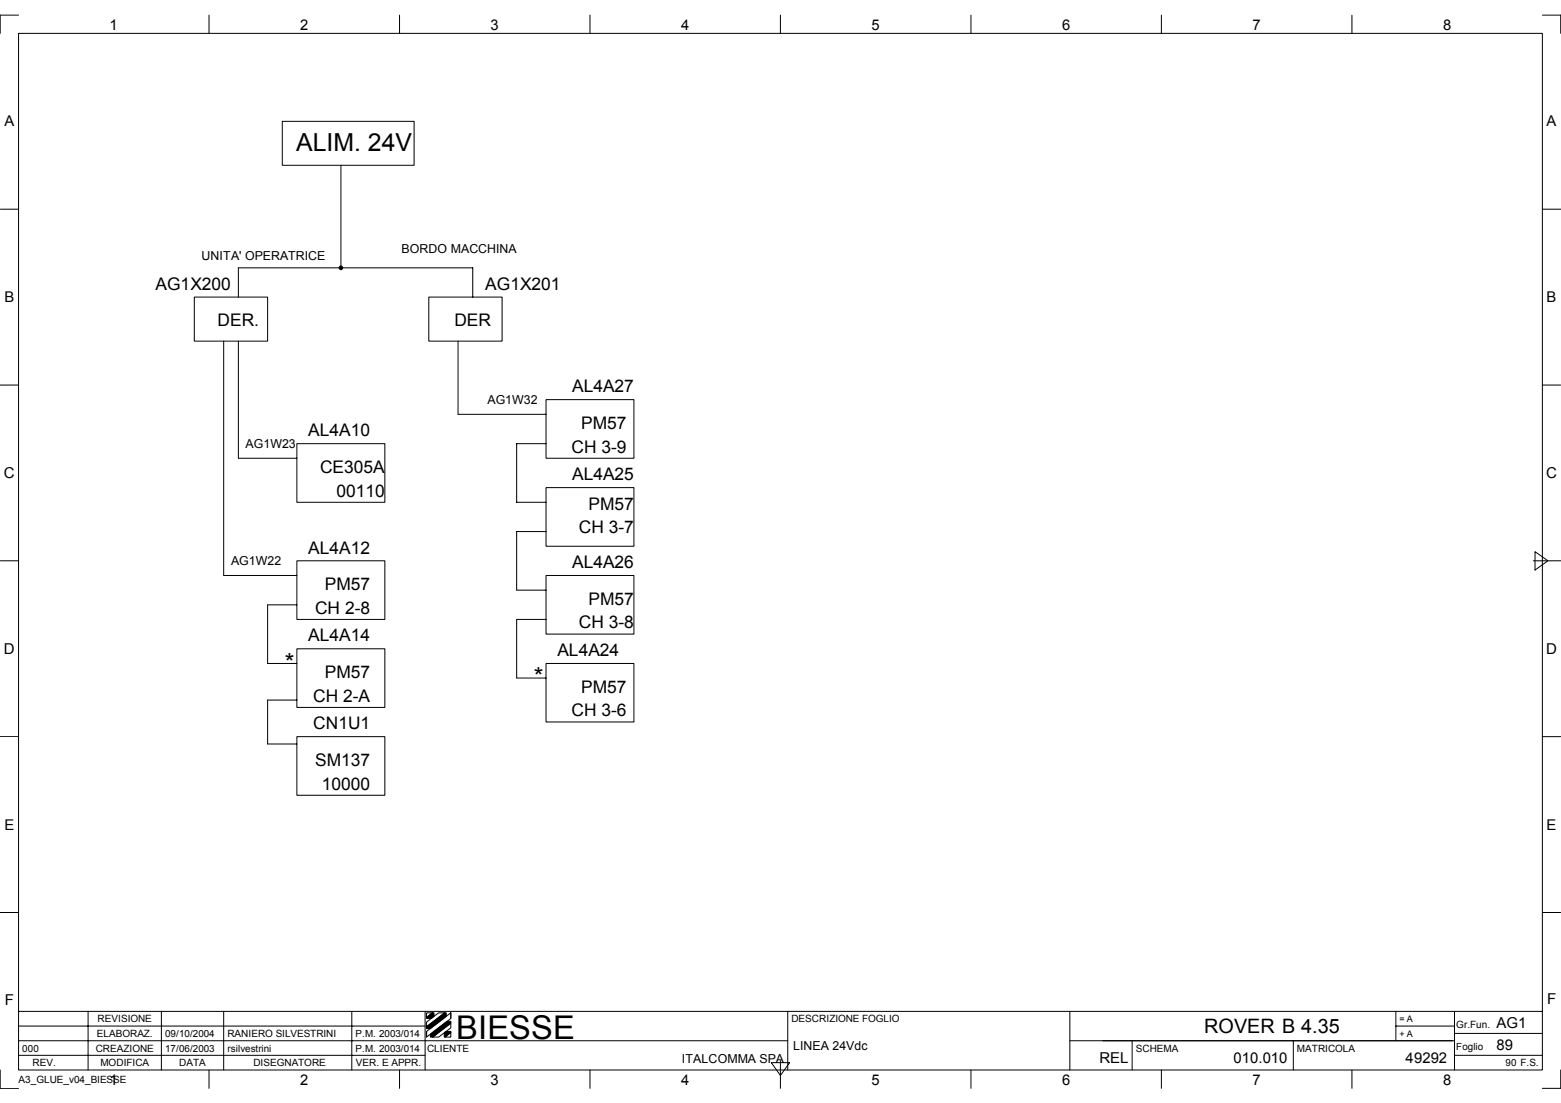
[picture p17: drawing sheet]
<svg xmlns="http://www.w3.org/2000/svg" width="297mm" height="210mm" viewBox="0 0 297 210" stroke-linecap="round" stroke-linejoin="round" font-family="sans-serif">
<defs><g id="words">
<text font-size="6.2" x="86.8" y="197.7">BIESSE</text>
<g font-size="4.7">
<text x="56.4" y="28.7">ALIM. 24V</text>
<text x="54.2" y="127.6">*</text>
<text x="101.6" y="130.4">*</text>
</g>
<text font-size="3.8" x="229.2" y="196.7">ROVER B 4.35</text>
<g font-size="3.3">
<text x="29.6" y="55.1">AG1X200</text>
<text x="92.3" y="55.1">AG1X201</text>
<text x="41.4" y="62.1">DER.</text>
<text x="86.5" y="62.1">DER</text>
<text x="108.9" y="74.7">AL4A27</text>
<text x="58.6" y="83">AL4A10</text>
<text x="110.6" y="81.6">PM57</text>
<text x="108.8" y="86.1">CH 3-9</text>
<text x="60.9" y="90">CE305A</text>
<text x="64" y="94.5">00110</text>
<text x="108.9" y="91.4">AL4A25</text>
<text x="110.1" y="101.5">CH 3-7</text>
<text x="112" y="97">PM57</text>
<text x="58.6" y="105.3">AL4A12</text>
<text x="61.8" y="112.3">PM57</text>
<text x="108.9" y="108.1">AL4A26</text>
<text x="60" y="116.8">CH 2-8</text>
<text x="110.1" y="119.6">CH 3-8</text>
<text x="112" y="115.1">PM57</text>
<text x="58.6" y="122.1">AL4A14</text>
<text x="106.1" y="124.9">AL4A24</text>
<text x="61.8" y="129">PM57</text>
<text x="110.6" y="131.8">PM57</text>
<text x="59.6" y="133.5">CH 2-A</text>
<text x="108.8" y="136.3">CH 3-6</text>
<text x="59.6" y="138.8">CN1U1</text>
<text x="60" y="145.8">SM137</text>
<text x="61.2" y="150.3">10000</text>
</g>
<g font-size="2.9">
<text x=".8" y="91">C</text>
<text x="294.2" y="91">C</text>
<text x=".8" y="124.4">D</text>
<text x="294.2" y="124.4">D</text>
<text x=".9" y="191.3">F</text>
<text x="294.4" y="191">F</text>
<text x="284.8" y="195.6">AG1</text>
<text x="209.2" y="202.2">REL</text>
</g>
<g font-size="2.8">
<text x="20.9" y="5.7">1</text>
<text x="57.1" y="5.7">2</text>
<text x="93.4" y="5.7">3</text>
<text x="129.6" y="5.7">4</text>
<text x="165.8" y="5.7">5</text>
<text x="202.1" y="5.7">6</text>
<text x="238.3" y="5.7">7</text>
<text x="274.6" y="5.7">8</text>
<text x=".8" y="24.1">A</text>
<text x="294.3" y="24.1">A</text>
<text x=".8" y="57.5">B</text>
<text x="294.3" y="57.5">B</text>
<text x=".8" y="157.9">E</text>
<text x="294.3" y="157.9">E</text>
<text x="234.7" y="202.2">010.010</text>
<text x="267.5" y="202.2">49292</text>
<text x="284.8" y="199.8">89</text>
<text x="20.9" y="206.5">1</text>
<text x="57.1" y="206.5">2</text>
<text x="93.4" y="206.5">3</text>
<text x="129.6" y="206.5">4</text>
<text x="165.8" y="206.5">5</text>
<text x="202.1" y="206.5">6</text>
<text x="238.3" y="206.5">7</text>
<text x="274.6" y="206.5">8</text>
</g>
<g font-size="2.4">
<text x="38.4" y="49.6">UNITA' OPERATRICE</text>
<text x="76.4" y="48.2">BORDO MACCHINA</text>
<text x="92.7" y="76.9">AG1W32</text>
<text x="46.7" y="85.2">AG1W23</text>
<text x="44" y="107.5">AG1W22</text>
<text x="129.8" y="202.2">ITALCOMMA SPA</text>
<text x="150.9" y="199.7">LINEA 24Vdc</text>
</g>
<g font-size="1.9">
<text x="18.4" y="197.4">ELABORAZ.</text>
<text x="18.6" y="194.6">REVISIONE</text>
<text x="31.4" y="197.4">09/10/2004</text>
<text x="43.3" y="197.4">RANIERO SILVESTRINI</text>
<text x="67.6" y="197.4">P.M. 2003/014</text>
<text x="150.6" y="194.6">DESCRIZIONE FOGLIO</text>
<text x="277.1" y="195.6">Gr.Fun.</text>
<text x="4.2" y="200.1">000</text>
<text x="6.2" y="202.9">REV.</text>
<text x="18.2" y="200.1">CREAZIONE</text>
<text x="19.1" y="202.9">MODIFICA</text>
<text x="31.4" y="200.1">17/06/2003</text>
<text x="34.1" y="202.9">DATA</text>
<text x="43.3" y="200.1">rsilvestrini</text>
<text x="48.2" y="202.9">DISEGNATORE</text>
<text x="67.6" y="200.1">P.M. 2003/014</text>
<text x="67.7" y="202.9">VER. E APPR.</text>
<text x="81.3" y="200.1">CLIENTE</text>
<text x="216.1" y="200.1">SCHEMA</text>
<text x="246.8" y="200.1">MATRICOLA</text>
<text x="277.1" y="199.8">Foglio</text>
<text x="286.5" y="202.9">90 F.S.</text>
<text x="3.5" y="206.1">A3_GLUE_v04_BIESSE</text>
</g>
<g font-size="1.7">
<text x="266.3" y="194.6">= A</text>
<text x="266.3" y="197.4">+ A</text>
</g>
</g></defs>
<g fill="none" stroke="#000" stroke-width=".19">
<path d="M3.5 6.3h290v197.3h-290zM3.5 2.9h-3.5v3.4M39.8 2.9v3.4M76 2.9v3.4M112.3 2.9v3.4M148.5 2.9v3.4M184.8 2.9v3.4M221 2.9v3.4M257.3 2.9v3.4M293.5 2.9h3.5v3.4M0 39.8h3.5M53.7 23.1h25.1v8.4h-25.1z"/>
<path d="M64.9 31.5v19.5h-19.5v5.5M293.5 39.8h3.5M37 56.5h13.9v8.4h-13.9zM64.9 51h25.1v5.5M81.6 56.5h13.9v8.4h-13.9zM0 73.3h3.5M42.6 64.9v44.6h13.9M45.4 64.9v22.3h11.1M87.2 64.9v13.9h16.7M103.9 76.1h16.7v11.1h-16.7zM293.5 73.3h3.5M56.5 84.4h16.7v11.2h-16.7z"/>
<path d="M103.9 92.8h16.7v11.1h-16.7zM103.9 84.4h-5.6v11.2h5.6M0 106.7h3.5M56.5 115.1h-5.6v11.2h5.6M56.5 106.7h16.7v11.2h-16.7zM103.9 109.5h16.7v11.2h-16.7zM103.9 101.2h-5.6v11.1h5.6M103.9 117.9h-5.6v11.1h5.6M291.8 106.7h5.2M292.1 105l2.5 1.7-2.5 1.8zM56.5 133.2h-5.6v8.4h5.6M56.5 123.5h16.7v11.1h-16.7z"/>
<path d="M103.9 126.3h16.7v11.1h-16.7zM0 140.2h3.5M56.5 140.2h16.7v11.1h-16.7zM293.5 140.2h3.5M0 173.7h3.5M293.5 173.7h3.5M3.5 192.5h290M3.5 198.1h146.4M3.5 195.3h77.4M16.8 192.5v11.1M30.7 192.5v11.1M42.6 192.5v11.1"/>
<path d="M66.9 192.5v11.1M80.9 192.5v11.1M81.2 196.3l4.6-3.6v1.1l-4.6 3.6zM81.2 194.5l2.3-1.8h1.1l-3.4 2.7zM81.2 192.7h1.1l-1.1 .9zM81.2 195.4v.3M81.2 196.3v1M82.3 197.4l3.5-2.7v.9l-2.3 1.8zM84.7 197.4l1.1-.9v.9zM85.8 192.7v1.1M149.9 192.5v11.1M203.6 198.1h73.2"/>
<path d="M203.6 192.5v11.1M215.4 198.1v5.5M246.1 198.1v5.5M265.6 195.3h11.2M265.6 192.5v5.6M276.8 192.5v11.1M276.8 196.7h16.7M0 203.6v3.5h3.5M3.5 200.8h77.4M39.8 203.6v3.5M76 203.6v3.5M112.3 203.6v3.5"/>
<path d="M146.8 202.2h3.5l-1.8 2.5zM148.5 201.9v5.2M184.8 203.6v3.5M221 203.6v3.5M257.3 203.6v3.5M276.8 200.8h16.7M297 203.6v3.5h-3.5"/>
</g>
<g fill="#000" stroke="#000" stroke-width=".19">
<path d="M81.2 193.6l1.1-.9h.3v.7l-.5 .4h-.9z" fill-rule="evenodd"/>
<path d="M81.9 196.8l3.2-2.4h.7v.3l-3.5 2.7h-.4z" fill-rule="evenodd"/>
<path d="M81.2 195.4l3.4-2.7h.3v.7l-3 2.3h-.7z" fill-rule="evenodd"/>
<path d="M84.5 196.6l.4-.3h.9v.2l-1.1 .9h-.2z" fill-rule="evenodd"/>
<circle cx="64.9" cy="51" r=".35"/>
</g>
<use href="#words"/>
</svg>
